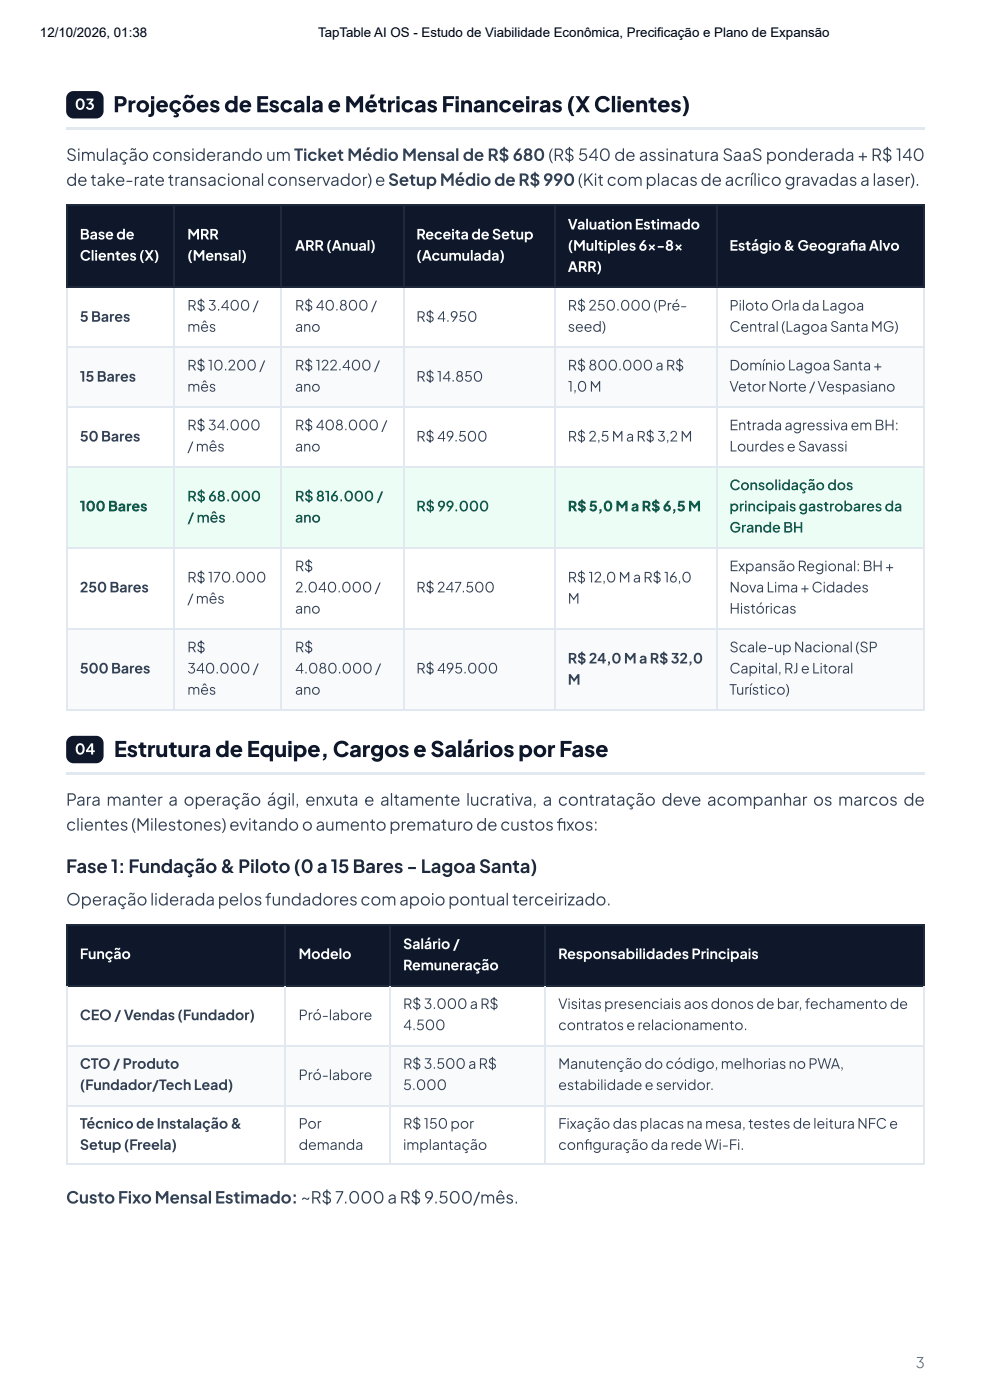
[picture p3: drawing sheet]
<svg xmlns="http://www.w3.org/2000/svg" width="210mm" height="297mm" viewBox="0 0 210 297" stroke-linecap="round" stroke-linejoin="round" font-family="sans-serif">
<defs><g id="words">
<g font-size="4.6" fill="#0f172a">
<text x="24" y="23.8">Projeções de Escala e Métricas Financeiras (X Clientes)</text>
<text x="24.2" y="160.6">Estrutura de Equipe, Cargos e Salários por Fase</text>
</g>
<text font-size="3.9" fill="#1e293b" x="14" y="185.2">Fase 1: Fundação &amp; Piloto (0 a 15 Bares - Lagoa Santa)</text>
<g font-size="3.5" fill="#334155">
<text x="14" y="34.1">Simulação considerando um Ticket Médio Mensal de R$ 680 (R$ 540 de assinatura SaaS ponderada + R$ 140</text>
<text x="14" y="39.4">detake-ratetransacionalconservador)e Setup Médio de R$ 990 (Kitcomplacas deacrílico gravadasa laser).</text>
<text x="14" y="170.9">Para manter a operação ágil, enxuta e altamente lucrativa, a contratação deve acompanhar os marcos de</text>
<text x="14" y="176.2">clientes(Milestones)evitandooaumentoprematuro decustos fxos:</text>
<text x="118" y="176.2">i</text>
<text x="14" y="192.1">Operaçãolideradapelosfundadores com apoiopontual terceirizado.</text>
<text x="14" y="255.3">Custo Fixo Mensal Estimado: ~R$ 7.000aR$9.500/mês.</text>
</g>
<g font-size="3.2" fill="#fff">
<text x="15.9" y="23.3">03</text>
<text x="15.9" y="160.1">04</text>
</g>
<text font-size="3.2" fill="#64748b" x="194.1" y="290.2">3</text>
<g font-size="3" fill="#fff">
<text x="16.9" y="50.8">Base de</text>
<text x="39.7" y="50.8">MRR</text>
<text x="62.6" y="53.2">ARR (Anual)</text>
<text x="88.3" y="50.8">Receita de Setup</text>
<text x="120.4" y="48.7">Valuation Estimado</text>
<text x="120.4" y="53.2">(Multiples 6x -8x</text>
<text x="154.7" y="53.2">Estágio &amp; Geografa Alvo</text>
<text x="180.1" y="53.2">i</text>
<text x="16.9" y="55.3">Clientes (X)</text>
<text x="39.7" y="55.3">(Mensal)</text>
<text x="88.3" y="55.3">(Acumulada)</text>
<text x="120.4" y="57.7">ARR)</text>
<text x="16.9" y="203.5">Função</text>
<text x="63.3" y="203.5">Modelo</text>
<text x="85.5" y="201.3">Salário /</text>
<text x="118.4" y="203.5">Responsabilidades Principais</text>
<text x="85.5" y="205.8">Remuneração</text>
</g>
<g font-size="3" fill="#334155">
<text x="39.7" y="65.9">R$3.400/</text>
<text x="62.6" y="65.9">R$40.800/</text>
<text x="120.4" y="65.9">R$250.000(Pré-</text>
<text x="154.7" y="65.9">Piloto Orla daLagoa</text>
<text x="16.9" y="68.3">5 Bares</text>
<text x="39.7" y="70.4">mês</text>
<text x="62.6" y="70.4">ano</text>
<text x="88.3" y="68.3">R$4.950</text>
<text x="120.4" y="70.4">seed)</text>
<text x="154.7" y="70.4">Central (Lagoa Santa MG)</text>
<text x="16.9" y="81">15 Bares</text>
<text x="39.7" y="78.6">R$10.200/</text>
<text x="39.7" y="83.1">mês</text>
<text x="62.6" y="78.6">R$122.400/</text>
<text x="62.6" y="83.1">ano</text>
<text x="88.3" y="81">R$14.850</text>
<text x="120.4" y="78.6">R$800.000a R$</text>
<text x="120.4" y="83.1">1,0M</text>
<text x="154.7" y="78.6">Domínio LagoaSanta +</text>
<text x="154.7" y="83.1">VetorNorte / Vespasiano</text>
<text x="16.9" y="93.7">50 Bares</text>
<text x="39.7" y="91.3">R$34.000</text>
<text x="39.7" y="95.8">/mês</text>
<text x="62.6" y="91.3">R$408.000/</text>
<text x="62.6" y="95.8">ano</text>
<text x="88.3" y="93.7">R$49.500</text>
<text x="120.4" y="93.7">R$2,5M aR$ 3,2M</text>
<text x="154.7" y="91.3">Entrada agressivaemBH:</text>
<text x="154.7" y="95.8">Lourdese Savassi</text>
<text x="16.9" y="125.7">250 Bares</text>
<text x="39.7" y="123.6">R$170.000</text>
<text x="62.6" y="121.2">R$</text>
<text x="62.6" y="125.7">2.040.000/</text>
<text x="88.3" y="125.7">R$247.500</text>
<text x="120.4" y="123.6">R$12,0 M aR$16,0</text>
<text x="154.7" y="121.2">ExpansãoRegional: BH+</text>
<text x="154.7" y="125.7">Nova Lima+Cidades</text>
<text x="39.7" y="128.1">/mês</text>
<text x="62.6" y="130.2">ano</text>
<text x="120.4" y="128.1">M</text>
<text x="154.7" y="130.2">Históricas</text>
<text x="16.9" y="142.9">500 Bares</text>
<text x="39.7" y="138.4">R$</text>
<text x="39.7" y="142.9">340.000/</text>
<text x="62.6" y="138.4">R$</text>
<text x="62.6" y="142.9">4.080.000/</text>
<text x="88.3" y="142.9">R$495.000</text>
<text x="120.4" y="140.8">R$ 24,0 M a R$ 32,0</text>
<text x="154.7" y="138.4">Scale-upNacional(SP</text>
<text x="154.7" y="142.9">Capital,RJe Litoral</text>
<text x="39.7" y="147.4">mês</text>
<text x="62.6" y="147.4">ano</text>
<text x="120.4" y="145.3">M</text>
<text x="154.7" y="147.4">Turístico)</text>
<text x="85.5" y="214">R$3.000a R$</text>
<text x="118.4" y="214">Visitaspresenciaisaosdonos de bar,fechamento de</text>
<text x="16.9" y="216.4">CEO / Vendas (Fundador)</text>
<text x="63.3" y="216.4">Pró-labore</text>
<text x="85.5" y="218.5">4.500</text>
<text x="118.4" y="218.5">contratoserelacionamento.</text>
<text x="16.9" y="226.7">CTO / Produto</text>
<text x="85.5" y="226.7">R$3.500a R$</text>
<text x="118.4" y="226.7">Manutenção docódigo, melhoriasno PWA,</text>
<text x="16.9" y="231.2">(Fundador/Tech Lead)</text>
<text x="63.3" y="229.1">Pró-labore</text>
<text x="85.5" y="231.2">5.000</text>
<text x="118.4" y="231.2">estabilidadeeservidor.</text>
<text x="16.9" y="239.4">Técnico de Instalação &amp;</text>
<text x="63.3" y="239.4">Por</text>
<text x="85.5" y="239.4">R$150por</text>
<text x="118.4" y="239.4">Fixaçãodas placas namesa, testesde leitura NFCe</text>
<text x="16.9" y="243.9">Setup (Freela)</text>
<text x="63.3" y="243.9">demanda</text>
<text x="85.5" y="243.9">implantação</text>
<text x="118.4" y="243.9">confguraçãoda rede Wi-Fi.</text>
<text x="123.8" y="243.9">i</text>
</g>
<g font-size="3" fill="#065f46">
<text x="39.7" y="106.4">R$ 68.000</text>
<text x="62.6" y="106.4">R$ 816.000 /</text>
<text x="154.7" y="104">Consolidação dos</text>
<text x="16.9" y="108.5">100 Bares</text>
<text x="39.7" y="110.9">/ mês</text>
<text x="62.6" y="110.9">ano</text>
<text x="88.3" y="108.5">R$ 99.000</text>
<text x="120.4" y="108.5">R$ 5,0 M a R$ 6,5 M</text>
<text x="154.7" y="108.5">principais gastrobares da</text>
<text x="154.7" y="113">Grande BH</text>
</g>
<g font-size="2.8">
<text x="8.5" y="7.9">12/10/2026, 01:38</text>
<text x="67.4" y="7.9">TapTable AI OS - Estudo de Viabilidade Econômica, Precificação e Plano de Expansão</text>
</g>
</g></defs>
<path d="M14 27h182.1v.5h-182.1z" fill="#e2e8f0"/>
<g fill="#0f172a">
<path d="M14.3 43.4h22.7v17.5h-22.7z"/>
<path d="M37 43.4h22.8v17.5h-22.8z"/>
<path d="M59.8 43.4h25.7v17.5h-25.7z"/>
<path d="M85.5 43.4h32v17.5h-32z"/>
<path d="M117.5 43.4h34.4v17.5h-34.4z"/>
<path d="M151.9 43.4h44.2v17.5h-44.2z"/>
</g>
<g fill="#f8fafc">
<path d="M14.3 73.6h22.7v12.7h-22.7z"/>
<path d="M37 73.6h22.8v12.7h-22.8z"/>
<path d="M59.8 73.6h25.7v12.7h-25.7z"/>
<path d="M85.5 73.6h32v12.7h-32z"/>
<path d="M117.5 73.6h34.4v12.7h-34.4z"/>
<path d="M151.9 73.6h44.2v12.7h-44.2z"/>
</g>
<g fill="#ecfdf5">
<path d="M14.3 99h22.7v17.2h-22.7z"/>
<path d="M37 99h22.8v17.2h-22.8z"/>
<path d="M59.8 99h25.7v17.2h-25.7z"/>
<path d="M85.5 99h32v17.2h-32z"/>
<path d="M117.5 99h34.4v17.2h-34.4z"/>
<path d="M151.9 99h44.2v17.2h-44.2z"/>
</g>
<g fill="#f8fafc">
<path d="M14.3 133.4h22.7v17.1h-22.7z"/>
<path d="M37 133.4h22.8v17.1h-22.8z"/>
<path d="M59.8 133.4h25.7v17.1h-25.7z"/>
<path d="M85.5 133.4h32v17.1h-32z"/>
<path d="M117.5 133.4h34.4v17.1h-34.4z"/>
<path d="M151.9 133.4h44.2v17.1h-44.2z"/>
</g>
<path d="M14 43.5h182.1M14.2 43.4v17.7M36.9 43.4v17.7M59.7 43.4v17.7M85.6 43.4v17.7M117.6 43.4v17.7M152 43.4v17.7M195.9 43.4v17.7M14 61h182.1" fill="none" stroke="#1e293b" stroke-width=".26"/>
<g fill="none" stroke="#e2e8f0" stroke-width=".26">
<path d="M14 73.7h182.1M14.2 61.1v89.7M36.9 61.1v89.7M59.7 61.1v89.7M85.6 61.1v89.7M117.6 61.1v89.7M152 61.1v89.7M195.9 61.1v89.7M14 86.4h182.1M14 99.1h182.1M14 116.3h182.1M14 133.5h182.1"/>
<path d="M14 150.7h182.1"/>
</g>
<path d="M14 163.8h182.1v.5h-182.1z" fill="#e2e8f0"/>
<g fill="#0f172a">
<path d="M14.3 196.1h46.3v12.9h-46.3z"/>
<path d="M60.6 196.1h22.2v12.9h-22.2z"/>
<path d="M82.8 196.1h32.8v12.9h-32.8z"/>
<path d="M115.6 196.1h80.5v12.9h-80.5z"/>
</g>
<g fill="#f8fafc">
<path d="M14.3 221.7h46.3v12.7h-46.3z"/>
<path d="M60.6 221.7h22.2v12.7h-22.2z"/>
<path d="M82.8 221.7h32.8v12.7h-32.8z"/>
<path d="M115.6 221.7h80.5v12.7h-80.5z"/>
</g>
<path d="M14 196.2h182.1M14.2 196.1v13.2M60.5 196.1v13.2M82.7 196.1v13.2M115.5 196.1v13.2M195.9 196.1v13.2M14 209.2h182.1" fill="none" stroke="#1e293b" stroke-width=".26"/>
<path d="M14.2 209.3v37.8M60.5 209.3v37.8M82.7 209.3v37.8M115.5 209.3v37.8M195.9 209.3v37.8M14 221.9h182.1M14 234.6h182.1M14 247h182.1" fill="none" stroke="#e2e8f0" stroke-width=".26"/>
<g fill="#0f172a">
<path d="M14.5 19.8l1-.5h4.9a1.59 1.59 0 0 1 1.6 1.6v2.6a1.59 1.59 0 0 1-1.6 1.6h-4.8a1.59 1.59 0 0 1-1.6-1.6v-2.8z"/>
<path d="M14.5 156.6l1-.5h4.9a1.59 1.59 0 0 1 1.6 1.6v2.6a1.59 1.59 0 0 1-1.6 1.6h-4.8a1.59 1.59 0 0 1-1.6-1.6v-2.8z"/>
</g>
<use href="#words"/>
</svg>
